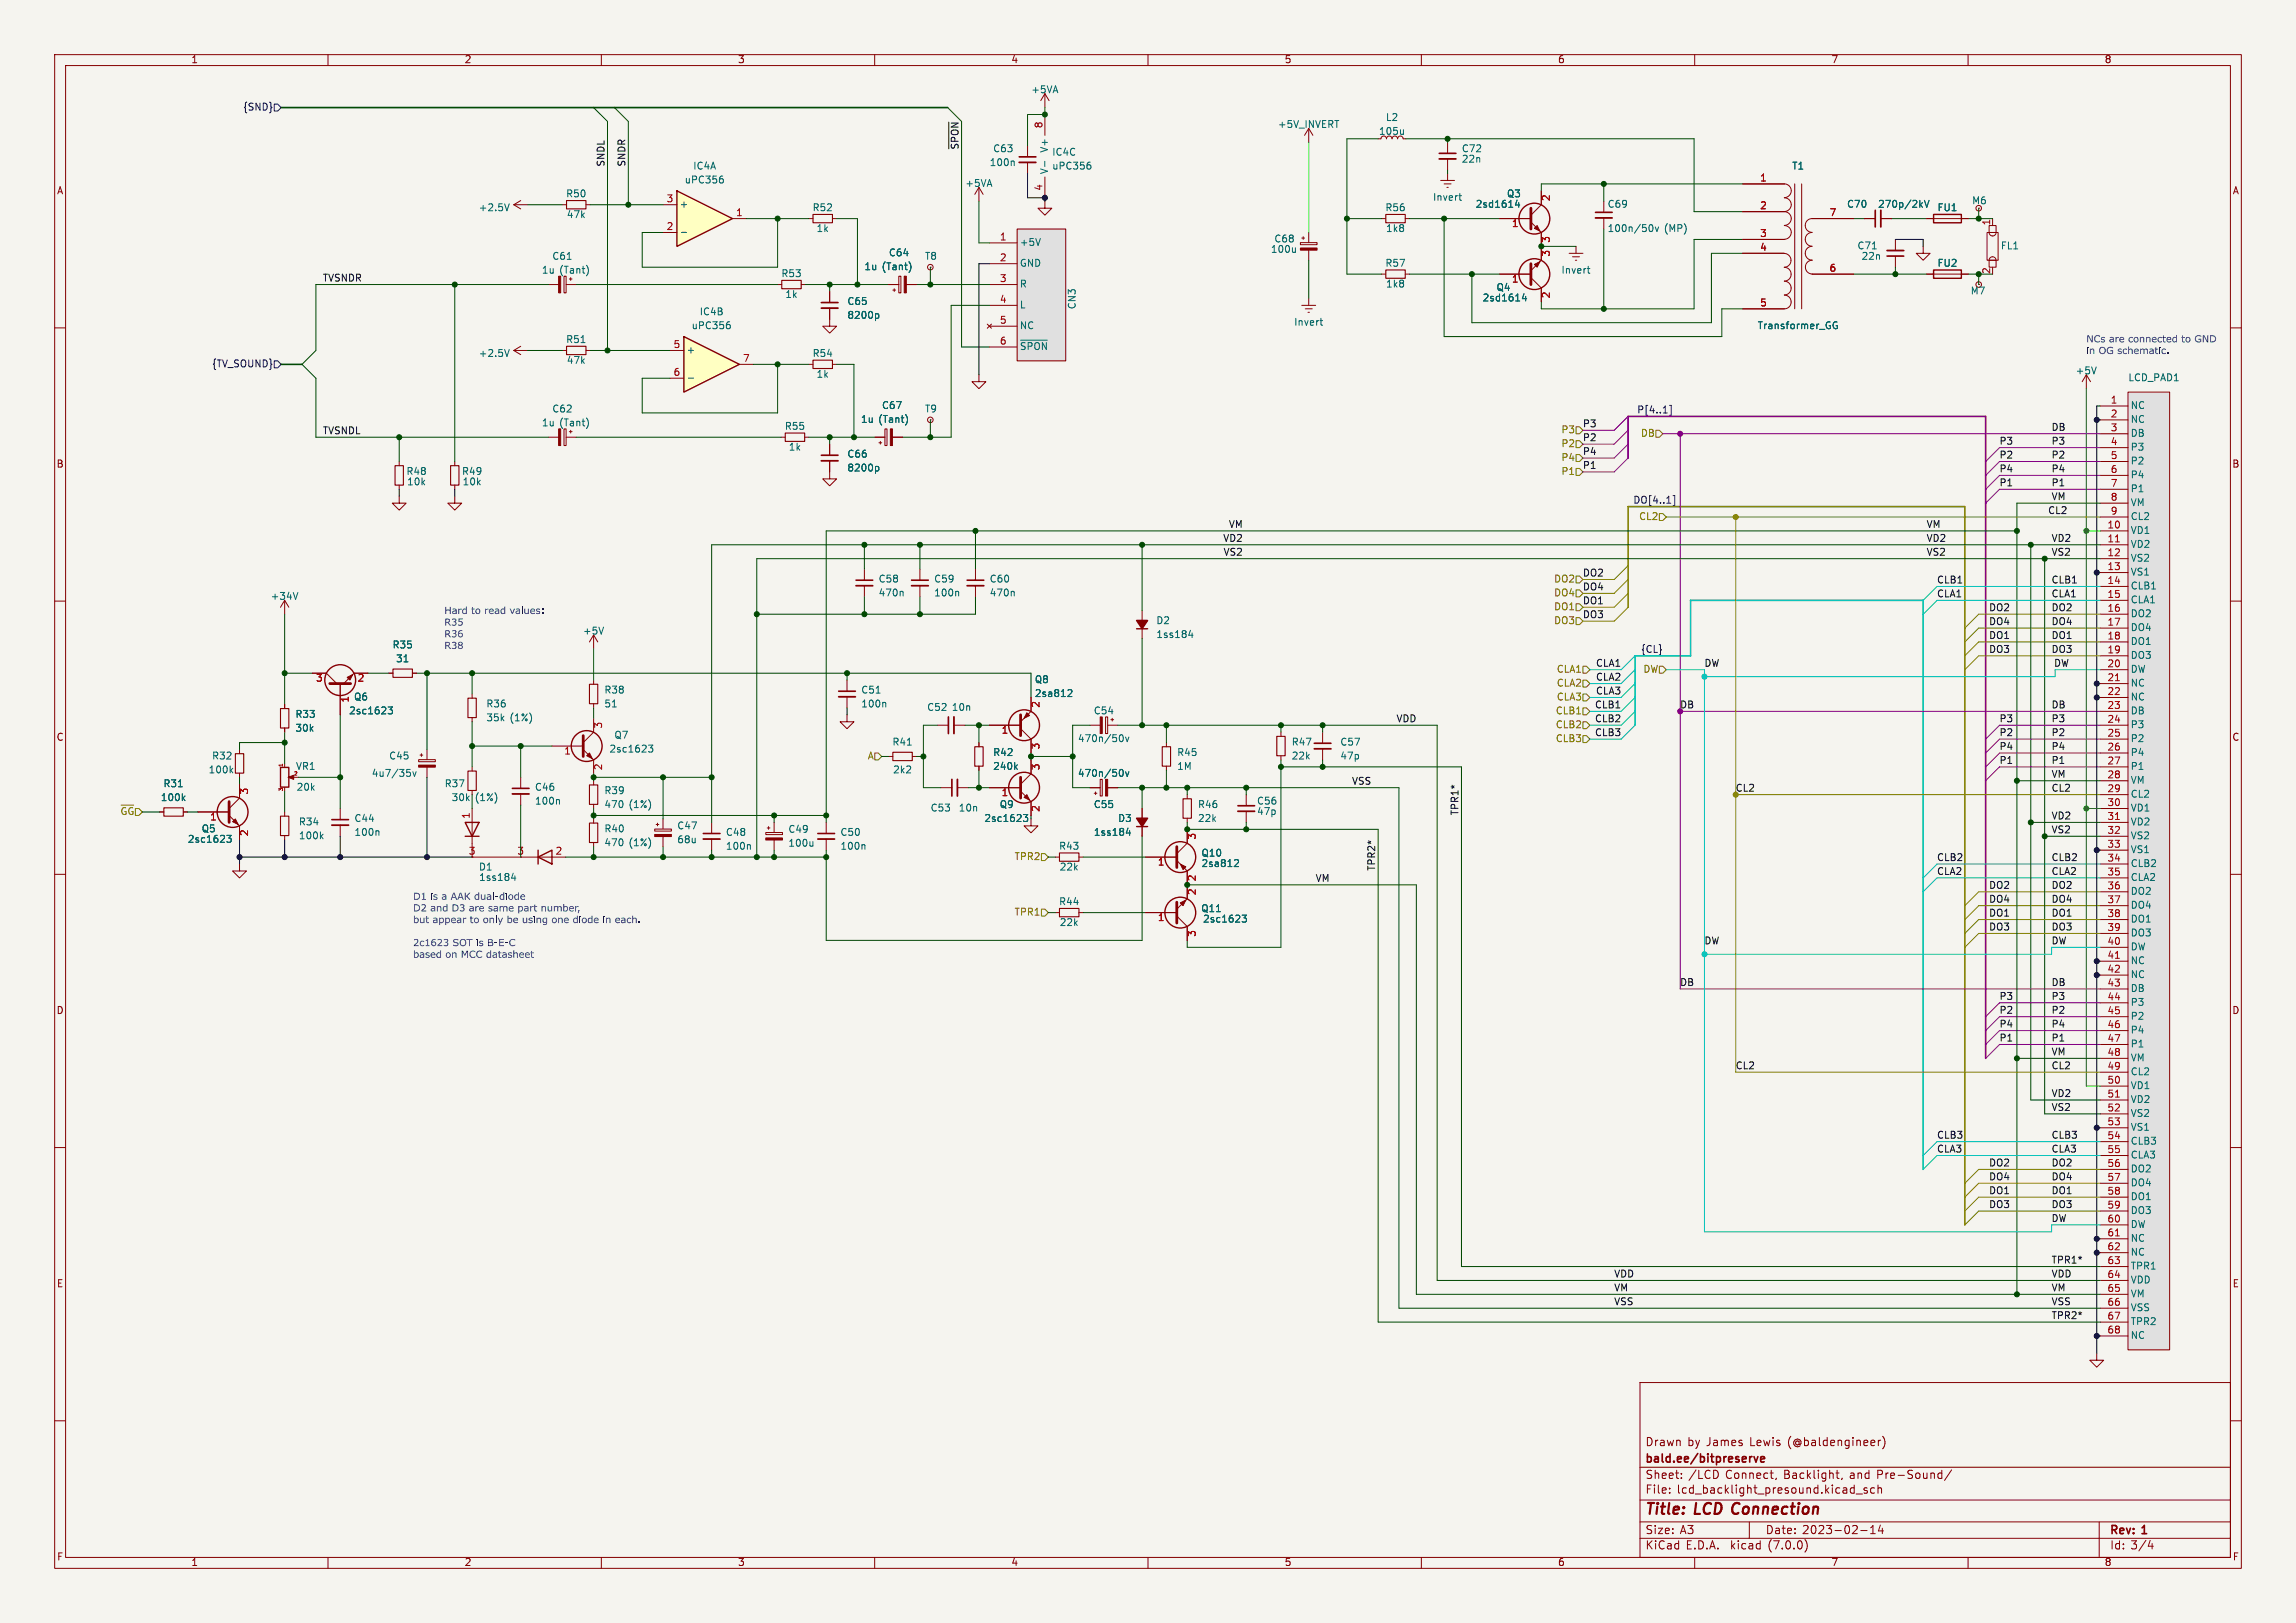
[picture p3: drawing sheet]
<svg xmlns="http://www.w3.org/2000/svg" width="420mm" height="297mm" viewBox="0 0 420 297" stroke-linecap="round" stroke-linejoin="round" font-family="sans-serif">
<defs><g id="words">
<g font-size="2.8" fill="#840000">
<text x="301" y="277.8">Title:</text>
<text x="310.1" y="277.8">LCD Connection</text>
</g>
<g font-size="2.1" fill="#840000">
<text x="301" y="268.1">bald.ee/bitpreserve</text>
<text x="301" y="264.9">Drawn</text>
<text x="308.7" y="264.9">by James</text>
<text x="320.1" y="264.9">Lewis</text>
<text x="327.1" y="264.9">(@baldengineer)</text>
<text x="301" y="273.6">File:</text>
<text x="301" y="270.9">Sheet:</text>
<text x="306.8" y="273.6">lcd_backlight_presound.kicad_sch</text>
<text x="308.9" y="270.9">/LCD</text>
<text x="315.7" y="270.9">Connect,</text>
<text x="326.4" y="270.9">Backlight,</text>
<text x="338.5" y="270.9">and</text>
<text x="343.5" y="270.9">Pre-Sound/</text>
<text x="301" y="281">Size:</text>
<text x="307.3" y="281">A3</text>
<text x="323" y="281">Date:</text>
<text x="329.7" y="281">2023-02-14</text>
<text x="386" y="281.2">Rev:</text>
<text x="392" y="281.2">1</text>
<text x="301" y="283.8">KiCad</text>
<text x="308.4" y="283.8">E.D.A.</text>
<text x="316.6" y="283.8">kicad</text>
<text x="323.6" y="283.8">(7.0.0)</text>
<text x="386" y="283.8">Id: 3/4</text>
</g>
<g font-size="1.8" fill="#840000">
<text x="35" y="11.8">1</text>
<text x="85" y="11.8">2</text>
<text x="135" y="11.8">3</text>
<text x="185" y="11.8">4</text>
<text x="235" y="11.8">5</text>
<text x="285" y="11.8">6</text>
<text x="335" y="11.8">7</text>
<text x="385" y="11.8">8</text>
<text x="10.4" y="35.8">A</text>
<text x="408.4" y="35.8">A</text>
<text x="10.3" y="85.8">B</text>
<text x="408.3" y="85.8">B</text>
<text x="10.3" y="135.8">C</text>
<text x="408.3" y="135.8">C</text>
<text x="10.3" y="185.8">D</text>
<text x="408.3" y="185.8">D</text>
<text x="10.4" y="235.8">E</text>
<text x="408.3" y="235.8">E</text>
<text x="10.4" y="285.8">F</text>
<text x="35" y="286.8">1</text>
<text x="85" y="286.8">2</text>
<text x="135" y="286.8">3</text>
<text x="185" y="286.8">4</text>
<text x="235" y="286.8">5</text>
<text x="285" y="286.8">6</text>
<text x="335" y="286.8">7</text>
<text x="385" y="286.8">8</text>
<text x="408.4" y="285.8">F</text>
</g>
<g font-size="1.8" fill="#006464">
<text x="188.6" y="17.3">+5VA</text>
<text x="233.7" y="23.7">+5V_INVERT</text>
<text x="253.5" y="22.4">L2</text>
<text x="181.6" y="28.1">C63</text>
<text x="192" y="28.1" transform="rotate(-90 192 28.1)">V+</text>
<text x="192.4" y="28.8">IC4C</text>
<text x="252.2" y="25">105u</text>
<text x="267.3" y="28.1">C72</text>
<text x="125.2" y="33.8">uPC356</text>
<text x="126.8" y="31.3">IC4A</text>
<text x="176.5" y="34.5">+5VA</text>
<text x="181" y="30.7">100n</text>
<text x="192" y="31.9" transform="rotate(-90 192 31.9)">V-</text>
<text x="192.4" y="31.3">uPC356</text>
<text x="267.3" y="30">22n</text>
<text x="327.8" y="31.3">T1</text>
<text x="87.5" y="38.9">+2.5V</text>
<text x="103.5" y="36.4">R50</text>
<text x="103.6" y="40.2">47k</text>
<text x="124.3" y="38.3">+</text>
<text x="148.6" y="38.9">R52</text>
<text x="253.4" y="38.9">R56</text>
<text x="262.1" y="37">Invert</text>
<text x="269.9" y="38.3">2sd1614</text>
<text x="275.6" y="36.4">Q3</text>
<text x="294" y="38.3">C69</text>
<text x="337.8" y="38.3">C70</text>
<text x="343.5" y="38.3">270p/2kV</text>
<text x="354.4" y="38.9">FU1</text>
<text x="360.7" y="37.7">M6</text>
<text x="101" y="47.8">C61</text>
<text x="149.3" y="42.7">1k</text>
<text x="162.5" y="47.2">C64</text>
<text x="169.1" y="47.8">T8</text>
<text x="186.6" y="45.3">+5V</text>
<text x="232.4" y="46.5">100u</text>
<text x="233.1" y="44.6">C68</text>
<text x="253.5" y="42.7">1k8</text>
<text x="294" y="42.7">100n/50v</text>
<text x="304.4" y="42.7">(MP)</text>
<text x="339.7" y="45.9">C71</text>
<text x="340.5" y="47.8">22n</text>
<text x="365.9" y="45.9">FL1</text>
<text x="99.1" y="50.4">1u</text>
<text x="102.3" y="50.4">(Tant)</text>
<text x="142.9" y="51">R53</text>
<text x="158.1" y="49.7">1u</text>
<text x="161.3" y="49.7">(Tant)</text>
<text x="186.6" y="49.1">GND</text>
<text x="186.6" y="52.9">R</text>
<text x="253.4" y="49.1">R57</text>
<text x="253.5" y="52.9">1k8</text>
<text x="273.7" y="53.5">Q4</text>
<text x="285.6" y="50.4">Invert</text>
<text x="354.4" y="49.1">FU2</text>
<text x="127.9" y="58">IC4B</text>
<text x="143.6" y="54.8">1k</text>
<text x="154.9" y="56.1">C65</text>
<text x="154.9" y="58.6">8200p</text>
<text x="186.6" y="56.7">L</text>
<text x="197" y="56.6" transform="rotate(-90 197 56.6)">CN3</text>
<text x="236.7" y="59.9">Invert</text>
<text x="271.2" y="55.4">2sd1614</text>
<text x="360.4" y="54.2">M7</text>
<text x="87.5" y="65.6">+2.5V</text>
<text x="103.5" y="63.1">R51</text>
<text x="125.6" y="65">+</text>
<text x="126.5" y="60.5">uPC356</text>
<text x="148.6" y="65.6">R54</text>
<text x="186.6" y="60.5">NC</text>
<text x="186.6" y="64.9">~{SPON}</text>
<text x="321.5" y="60.5">Transformer_GG</text>
<text x="103.6" y="66.9">47k</text>
<text x="149.3" y="69.4">1k</text>
<text x="379.6" y="68.8">+5V</text>
<text x="389.3" y="70">LCD_PAD1</text>
<text x="101" y="75.8">C62</text>
<text x="157.4" y="77.7">1u</text>
<text x="160.7" y="77.7">(Tant)</text>
<text x="161.3" y="75.1">C67</text>
<text x="169.1" y="75.8">T9</text>
<text x="389.8" y="75.1">NC</text>
<text x="389.8" y="77.7">NC</text>
<text x="99.1" y="78.3">1u</text>
<text x="102.3" y="78.3">(Tant)</text>
<text x="143.5" y="78.9">R55</text>
<text x="144.2" y="82.7">1k</text>
<text x="389.8" y="80.2">DB</text>
<text x="389.8" y="82.7">P3</text>
<text x="74.3" y="87.2">R48</text>
<text x="74.4" y="89.1">10k</text>
<text x="84.5" y="87.2">R49</text>
<text x="84.6" y="89.1">10k</text>
<text x="154.9" y="84">C66</text>
<text x="154.9" y="86.6">8200p</text>
<text x="389.8" y="85.3">P2</text>
<text x="389.8" y="87.8">P4</text>
<text x="389.8" y="90.4">P1</text>
<text x="389.8" y="92.9">VM</text>
<text x="389.8" y="95.4">CL2</text>
<text x="389.8" y="98">VD1</text>
<text x="389.8" y="100.5">VD2</text>
<text x="160.7" y="106.9">C58</text>
<text x="170.8" y="106.9">C59</text>
<text x="181" y="106.9">C60</text>
<text x="389.8" y="103.1">VS2</text>
<text x="389.8" y="105.6">VS1</text>
<text x="49.5" y="110">+34V</text>
<text x="160.7" y="109.4">470n</text>
<text x="170.8" y="109.4">100n</text>
<text x="181" y="109.4">470n</text>
<text x="389.8" y="108.1">CLB1</text>
<text x="389.8" y="110.7">CLA1</text>
<text x="389.8" y="113.2">DO2</text>
<text x="71.8" y="118.9">R35</text>
<text x="106.6" y="116.4">+5V</text>
<text x="211.5" y="114.5">D2</text>
<text x="211.5" y="117">1ss184</text>
<text x="389.8" y="115.8">DO4</text>
<text x="389.8" y="118.3">DO1</text>
<text x="72.4" y="121.5">31</text>
<text x="189.2" y="125.3">Q8</text>
<text x="389.8" y="120.8">DO3</text>
<text x="389.8" y="123.4">DW</text>
<text x="389.8" y="125.9">NC</text>
<text x="54" y="131.6">R33</text>
<text x="63.8" y="131">2sc1623</text>
<text x="64.7" y="128.5">Q6</text>
<text x="88.9" y="129.7">R36</text>
<text x="110.5" y="127.2">R38</text>
<text x="110.5" y="129.7">51</text>
<text x="157.5" y="127.2">C51</text>
<text x="157.5" y="129.7">100n</text>
<text x="169.5" y="130.4">C52</text>
<text x="174" y="130.4">10n</text>
<text x="189.2" y="127.8">2sa812</text>
<text x="200" y="131">C54</text>
<text x="389.8" y="128.5">NC</text>
<text x="389.8" y="131">DB</text>
<text x="54" y="134.2">30k</text>
<text x="88.9" y="132.3">35k</text>
<text x="93.2" y="132.3">(1%)</text>
<text x="111.4" y="138">2sc1623</text>
<text x="112.3" y="135.4">Q7</text>
<text x="163.2" y="136.7">R41</text>
<text x="197.1" y="136.1">470n/50v</text>
<text x="236.2" y="136.7">R47</text>
<text x="245.1" y="136.7">C57</text>
<text x="389.8" y="133.5">P3</text>
<text x="389.8" y="136.1">P2</text>
<text x="38.1" y="141.8">100k</text>
<text x="38.7" y="139.3">R32</text>
<text x="54.1" y="141.2">VR1</text>
<text x="68" y="142.4">4u7/35v</text>
<text x="71.1" y="139.3">C45</text>
<text x="163.3" y="141.8">2k2</text>
<text x="181.6" y="138.6">R42</text>
<text x="181.6" y="141.2">240k</text>
<text x="197.1" y="142.4">470n/50v</text>
<text x="215.3" y="138.6">R45</text>
<text x="215.3" y="141.2">1M</text>
<text x="236.2" y="139.3">22k</text>
<text x="245.1" y="139.3">47p</text>
<text x="389.8" y="138.6">P4</text>
<text x="389.8" y="141.2">P1</text>
<text x="389.8" y="143.7">VM</text>
<text x="29.4" y="146.9">100k</text>
<text x="29.8" y="144.3">R31</text>
<text x="54.2" y="145">20k</text>
<text x="81.3" y="144.3">R37</text>
<text x="82.6" y="146.9">30k</text>
<text x="86.9" y="146.9">(1%)</text>
<text x="97.8" y="145">C46</text>
<text x="97.8" y="147.5">100n</text>
<text x="110.5" y="145.6">R39</text>
<text x="110.5" y="148.1">470</text>
<text x="115" y="148.1">(1%)</text>
<text x="170.2" y="148.8">C53</text>
<text x="175.3" y="148.8">10n</text>
<text x="182.8" y="148.1">Q9</text>
<text x="200" y="148.1">C55</text>
<text x="219.1" y="148.1">R46</text>
<text x="229.9" y="147.5">C56</text>
<text x="229.9" y="149.4">47p</text>
<text x="389.8" y="146.2">CL2</text>
<text x="389.8" y="148.8">VD1</text>
<text x="34.3" y="154.5">2sc1623</text>
<text x="36.8" y="152.6">Q5</text>
<text x="54.6" y="151.3">R34</text>
<text x="54.6" y="153.9">100k</text>
<text x="64.8" y="150.7">C44</text>
<text x="64.8" y="153.2">100n</text>
<text x="110.5" y="152.6">R40</text>
<text x="110.5" y="155.1">470</text>
<text x="115" y="155.1">(1%)</text>
<text x="123.8" y="152">C47</text>
<text x="123.8" y="154.6">68u</text>
<text x="132.7" y="153.2">C48</text>
<text x="132.7" y="155.8">100n</text>
<text x="144.2" y="152.7">C49</text>
<text x="144.2" y="155.2">100u</text>
<text x="153.7" y="153.2">C50</text>
<text x="153.7" y="155.8">100n</text>
<text x="180" y="150.7">2sc1623</text>
<text x="193.7" y="155.8">R43</text>
<text x="200" y="153.2">1ss184</text>
<text x="204.5" y="150.7">D3</text>
<text x="219.1" y="150.7">22k</text>
<text x="389.8" y="151.3">VD2</text>
<text x="389.8" y="153.9">VS2</text>
<text x="87.6" y="159.6">D1</text>
<text x="87.6" y="161.5">1ss184</text>
<text x="193.8" y="159.6">22k</text>
<text x="219.7" y="157">Q10</text>
<text x="219.7" y="158.9">2sa812</text>
<text x="389.8" y="156.4">VS1</text>
<text x="389.8" y="158.9">CLB2</text>
<text x="389.8" y="161.5">CLA2</text>
<text x="193.7" y="165.9">R44</text>
<text x="219.7" y="167.2">Q11</text>
<text x="389.8" y="164">DO2</text>
<text x="389.8" y="166.6">DO4</text>
<text x="193.8" y="169.7">22k</text>
<text x="220" y="169.1">2sc1623</text>
<text x="389.8" y="169.1">DO1</text>
<text x="389.8" y="171.6">DO3</text>
<text x="389.8" y="174.2">DW</text>
<text x="389.8" y="176.7">NC</text>
<text x="389.8" y="179.3">NC</text>
<text x="389.8" y="181.8">DB</text>
<text x="389.8" y="184.3">P3</text>
<text x="389.8" y="186.9">P2</text>
<text x="389.8" y="189.4">P4</text>
<text x="389.8" y="192">P1</text>
<text x="389.8" y="194.5">VM</text>
<text x="389.8" y="197">CL2</text>
<text x="389.8" y="199.6">VD1</text>
<text x="389.8" y="202.1">VD2</text>
<text x="389.8" y="204.7">VS2</text>
<text x="389.8" y="207.2">VS1</text>
<text x="389.8" y="209.7">CLB3</text>
<text x="389.8" y="212.3">CLA3</text>
<text x="389.8" y="214.8">DO2</text>
<text x="389.8" y="217.4">DO4</text>
<text x="389.8" y="219.9">DO1</text>
<text x="389.8" y="222.4">DO3</text>
<text x="389.8" y="225">DW</text>
<text x="389.8" y="227.5">NC</text>
<text x="389.8" y="230.1">NC</text>
<text x="389.8" y="232.6">TPR1</text>
<text x="389.8" y="235.1">VDD</text>
<text x="389.8" y="237.7">VM</text>
<text x="389.8" y="240.2">VSS</text>
<text x="389.8" y="242.8">TPR2</text>
<text x="389.8" y="245.3">NC</text>
</g>
<g font-size="1.8" fill="#000084">
<text x="44.3" y="20.5">{SND}</text>
<text x="38.7" y="67.5">{TV_SOUND}</text>
<text x="299.4" y="75.9">P[4..1]</text>
<text x="298.7" y="92.4">DO[4..1]</text>
<text x="300" y="119.7">{CL}</text>
</g>
<g font-size="1.8" fill="#a90000">
<text x="190.9" y="23.5" transform="rotate(-90 190.9 23.5)">8</text>
<text x="190.9" y="35" transform="rotate(-90 190.9 35)">4</text>
<text x="321.9" y="33.4">1</text>
<text x="121.9" y="37.2">3</text>
<text x="134.6" y="39.8">1</text>
<text x="276.5" y="41.9">1</text>
<text x="283.8" y="36.9" transform="rotate(-90 283.8 36.9)">2</text>
<text x="321.9" y="38.5">2</text>
<text x="334.6" y="39.8">7</text>
<text x="364.2" y="41.3" transform="rotate(-90 364.2 41.3)">1</text>
<text x="121.9" y="42.3">2</text>
<text x="182.8" y="44.2">1</text>
<text x="283.8" y="47" transform="rotate(-90 283.8 47)">3</text>
<text x="283.8" y="44.5" transform="rotate(-90 283.8 44.5)">3</text>
<text x="321.9" y="43.6">3</text>
<text x="321.9" y="46.1">4</text>
<text x="182.8" y="48">2</text>
<text x="182.8" y="51.8">3</text>
<text x="276.5" y="52.1">1</text>
<text x="334.6" y="49.9">6</text>
<text x="364.2" y="50.2" transform="rotate(-90 364.2 50.2)">2</text>
<text x="182.8" y="55.6">4</text>
<text x="182.8" y="59.4">5</text>
<text x="283.8" y="54.6" transform="rotate(-90 283.8 54.6)">2</text>
<text x="321.9" y="56.3">5</text>
<text x="123.2" y="63.9">5</text>
<text x="182.8" y="63.2">6</text>
<text x="123.2" y="69">6</text>
<text x="135.9" y="66.4">7</text>
<text x="386" y="74">1</text>
<text x="386" y="76.6">2</text>
<text x="386" y="79.1">3</text>
<text x="386" y="81.7">4</text>
<text x="386" y="84.2">5</text>
<text x="386" y="86.7">6</text>
<text x="386" y="89.3">7</text>
<text x="386" y="91.8">8</text>
<text x="386" y="94.4">9</text>
<text x="385.4" y="96.9">10</text>
<text x="385.4" y="99.4">11</text>
<text x="385.4" y="102">12</text>
<text x="385.4" y="104.5">13</text>
<text x="385.4" y="107.1">14</text>
<text x="385.4" y="109.6">15</text>
<text x="385.4" y="112.1">16</text>
<text x="385.4" y="114.7">17</text>
<text x="385.4" y="117.2">18</text>
<text x="385.4" y="119.8">19</text>
<text x="57.8" y="125.1">3</text>
<text x="65.4" y="125.1">2</text>
<text x="385.4" y="122.3">20</text>
<text x="385.4" y="124.8">21</text>
<text x="64.1" y="128.6" transform="rotate(-90 64.1 128.6)">1</text>
<text x="190.5" y="129.6" transform="rotate(-90 190.5 129.6)">2</text>
<text x="385.4" y="127.4">22</text>
<text x="385.4" y="129.9">23</text>
<text x="110.5" y="133.4" transform="rotate(-90 110.5 133.4)">3</text>
<text x="183.2" y="134.6">1</text>
<text x="190.5" y="137.2" transform="rotate(-90 190.5 137.2)">3</text>
<text x="385.4" y="132.5">24</text>
<text x="385.4" y="135">25</text>
<text x="385.4" y="137.5">26</text>
<text x="103.2" y="138.4">1</text>
<text x="110.5" y="141" transform="rotate(-90 110.5 141)">2</text>
<text x="190.5" y="141" transform="rotate(-90 190.5 141)">3</text>
<text x="385.4" y="140.1">27</text>
<text x="385.4" y="142.6">28</text>
<text x="45.7" y="145.4" transform="rotate(-90 45.7 145.4)">3</text>
<text x="86.1" y="149.9" transform="rotate(-90 86.1 149.9)">1</text>
<text x="183.2" y="146">1</text>
<text x="190.5" y="148.6" transform="rotate(-90 190.5 148.6)">2</text>
<text x="385.4" y="145.2">29</text>
<text x="385.4" y="147.7">30</text>
<text x="38.4" y="150.5">1</text>
<text x="45.7" y="153.1" transform="rotate(-90 45.7 153.1)">2</text>
<text x="219.1" y="153.7" transform="rotate(-90 219.1 153.7)">3</text>
<text x="385.4" y="150.2">31</text>
<text x="385.4" y="152.8">32</text>
<text x="385.4" y="155.3">33</text>
<text x="85.7" y="156.6">3</text>
<text x="94.6" y="156.6">3</text>
<text x="101.6" y="156.6">2</text>
<text x="211.7" y="158.8">1</text>
<text x="219.1" y="161.3" transform="rotate(-90 219.1 161.3)">2</text>
<text x="385.4" y="157.9">34</text>
<text x="385.4" y="160.4">35</text>
<text x="219.1" y="163.9" transform="rotate(-90 219.1 163.9)">2</text>
<text x="385.4" y="162.9">36</text>
<text x="385.4" y="165.5">37</text>
<text x="211.7" y="168.9">1</text>
<text x="219.1" y="171.5" transform="rotate(-90 219.1 171.5)">3</text>
<text x="385.4" y="168">38</text>
<text x="385.4" y="170.6">39</text>
<text x="385.4" y="173.1">40</text>
<text x="385.4" y="175.6">41</text>
<text x="385.4" y="178.2">42</text>
<text x="385.4" y="180.7">43</text>
<text x="385.4" y="183.3">44</text>
<text x="385.4" y="185.8">45</text>
<text x="385.4" y="188.3">46</text>
<text x="385.4" y="190.9">47</text>
<text x="385.4" y="193.4">48</text>
<text x="385.4" y="196">49</text>
<text x="385.4" y="198.5">50</text>
<text x="385.4" y="201">51</text>
<text x="385.4" y="203.6">52</text>
<text x="385.4" y="206.1">53</text>
<text x="385.4" y="208.7">54</text>
<text x="385.4" y="211.2">55</text>
<text x="385.4" y="213.7">56</text>
<text x="385.4" y="216.3">57</text>
<text x="385.4" y="218.8">58</text>
<text x="385.4" y="221.4">59</text>
<text x="385.4" y="223.9">60</text>
<text x="385.4" y="226.4">61</text>
<text x="385.4" y="229">62</text>
<text x="385.4" y="231.5">63</text>
<text x="385.4" y="234.1">64</text>
<text x="385.4" y="236.6">65</text>
<text x="385.4" y="239.1">66</text>
<text x="385.4" y="241.7">67</text>
<text x="385.4" y="244.2">68</text>
</g>
<g font-size="1.8" fill="#0f0f0f">
<text x="175.5" y="27.5" transform="rotate(-90 175.5 27.5)">~{SPON}</text>
<text x="110.8" y="30.5" transform="rotate(-90 110.8 30.5)">SNDL</text>
<text x="114.6" y="30.5" transform="rotate(-90 114.6 30.5)">SNDR</text>
<text x="59.1" y="51.7">TVSNDR</text>
<text x="59.1" y="79.7">TVSNDL</text>
<text x="289.6" y="80.9">P2</text>
<text x="289.6" y="78.4">P3</text>
<text x="289.6" y="83.5">P4</text>
<text x="365.8" y="81.6">P3</text>
<text x="375.3" y="79">DB</text>
<text x="375.3" y="81.6">P3</text>
<text x="289.6" y="86">P1</text>
<text x="365.8" y="86.6">P4</text>
<text x="365.8" y="89.2">P1</text>
<text x="365.8" y="84.1">P2</text>
<text x="375.3" y="84.1">P2</text>
<text x="375.3" y="86.6">P4</text>
<text x="375.3" y="89.2">P1</text>
<text x="374.6" y="94.3">CL2</text>
<text x="375.3" y="91.7">VM</text>
<text x="223.6" y="99.3">VD2</text>
<text x="223.7" y="101.9">VS2</text>
<text x="224.7" y="96.8">VM</text>
<text x="352.4" y="101.9">VS2</text>
<text x="352.4" y="99.3">VD2</text>
<text x="352.4" y="96.8">VM</text>
<text x="375.3" y="101.9">VS2</text>
<text x="375.3" y="99.3">VD2</text>
<text x="289.6" y="105.7">DO2</text>
<text x="354.3" y="107">CLB1</text>
<text x="375.3" y="107">CLB1</text>
<text x="289.6" y="113.3">DO3</text>
<text x="289.6" y="108.2">DO4</text>
<text x="289.6" y="110.8">DO1</text>
<text x="354.3" y="109.5">CLA1</text>
<text x="363.9" y="112">DO2</text>
<text x="375.3" y="112">DO2</text>
<text x="375.3" y="109.5">CLA1</text>
<text x="363.9" y="117.1">DO1</text>
<text x="363.9" y="119.7">DO3</text>
<text x="363.9" y="114.6">DO4</text>
<text x="375.3" y="117.1">DO1</text>
<text x="375.3" y="114.6">DO4</text>
<text x="375.3" y="119.7">DO3</text>
<text x="291.8" y="124.7">CLA2</text>
<text x="291.8" y="122.2">CLA1</text>
<text x="311.8" y="122.2">DW</text>
<text x="375.6" y="122.2">DW</text>
<text x="291.6" y="129.8">CLB1</text>
<text x="291.8" y="127.3">CLA3</text>
<text x="307.3" y="129.8">DB</text>
<text x="375.3" y="129.8">DB</text>
<text x="255.3" y="132.4">VDD</text>
<text x="291.6" y="132.4">CLB2</text>
<text x="291.6" y="134.9">CLB3</text>
<text x="365.8" y="134.9">P2</text>
<text x="365.8" y="137.4">P4</text>
<text x="365.8" y="132.4">P3</text>
<text x="375.3" y="134.9">P2</text>
<text x="375.3" y="132.4">P3</text>
<text x="375.3" y="137.4">P4</text>
<text x="247.2" y="143.8">VSS</text>
<text x="365.8" y="140">P1</text>
<text x="375.3" y="140">P1</text>
<text x="375.3" y="142.5">VM</text>
<text x="267" y="149.3" transform="rotate(-90 267 149.3)">TPR1*</text>
<text x="317.5" y="145.1">CL2</text>
<text x="375.3" y="145.1">CL2</text>
<text x="375.3" y="150.1">VD2</text>
<text x="375.3" y="152.7">VS2</text>
<text x="240.5" y="161.6">VM</text>
<text x="251.7" y="159.5" transform="rotate(-90 251.7 159.5)">TPR2*</text>
<text x="354.3" y="160.3">CLA2</text>
<text x="354.3" y="157.8">CLB2</text>
<text x="375.3" y="157.8">CLB2</text>
<text x="375.3" y="160.3">CLA2</text>
<text x="363.9" y="165.4">DO4</text>
<text x="363.9" y="162.8">DO2</text>
<text x="363.9" y="167.9">DO1</text>
<text x="375.3" y="165.4">DO4</text>
<text x="375.3" y="167.9">DO1</text>
<text x="375.3" y="162.8">DO2</text>
<text x="311.8" y="173">DW</text>
<text x="363.9" y="170.5">DO3</text>
<text x="375.3" y="170.5">DO3</text>
<text x="375.3" y="173">DW</text>
<text x="307.3" y="180.6">DB</text>
<text x="365.8" y="183.2">P3</text>
<text x="365.8" y="185.7">P2</text>
<text x="375.3" y="180.6">DB</text>
<text x="375.3" y="183.2">P3</text>
<text x="375.3" y="185.7">P2</text>
<text x="365.8" y="190.8">P1</text>
<text x="365.8" y="188.2">P4</text>
<text x="375.3" y="190.8">P1</text>
<text x="375.3" y="188.2">P4</text>
<text x="317.5" y="195.9">CL2</text>
<text x="375.3" y="195.9">CL2</text>
<text x="375.3" y="193.3">VM</text>
<text x="375.3" y="203.5">VS2</text>
<text x="375.3" y="200.9">VD2</text>
<text x="354.3" y="208.6">CLB3</text>
<text x="375.3" y="208.6">CLB3</text>
<text x="354.3" y="211.1">CLA3</text>
<text x="363.9" y="213.6">DO2</text>
<text x="375.3" y="211.1">CLA3</text>
<text x="375.3" y="213.6">DO2</text>
<text x="363.9" y="218.7">DO1</text>
<text x="363.9" y="221.3">DO3</text>
<text x="363.9" y="216.2">DO4</text>
<text x="375.3" y="218.7">DO1</text>
<text x="375.3" y="216.2">DO4</text>
<text x="375.3" y="221.3">DO3</text>
<text x="375.3" y="223.8">DW</text>
<text x="295.3" y="234">VDD</text>
<text x="375.3" y="234">VDD</text>
<text x="375.3" y="231.4">TPR1*</text>
<text x="295.3" y="236.5">VM</text>
<text x="295.3" y="239">VSS</text>
<text x="375.3" y="239">VSS</text>
<text x="375.3" y="236.5">VM</text>
<text x="375.3" y="241.6">TPR2*</text>
</g>
<g font-size="1.8" fill="#0000c2">
<text x="381.6" y="62.9">NCs are connected</text>
<text x="381.6" y="65">in OG schematic.</text>
<text x="399" y="62.9">to GND</text>
<text x="81.3" y="112.6">Hard to read values:</text>
<text x="81.3" y="114.7">R35</text>
<text x="81.3" y="116.8">R36</text>
<text x="81.3" y="119">R38</text>
<text x="75.6" y="164.9">D1 is a AAK dual-diode</text>
<text x="75.6" y="167">D2 and D3 are same part number,</text>
<text x="75.6" y="169.1">but appear</text>
<text x="75.6" y="173.4">2c1623</text>
<text x="82.8" y="173.4">SOT is B-E-C</text>
<text x="85.9" y="169.1">to only be using one diode in each.</text>
<text x="75.6" y="175.5">based on MCC datasheet</text>
</g>
<g font-size="1.8" fill="#725600">
<text x="285.5" y="82.1">P2</text>
<text x="285.5" y="79.6">P3</text>
<text x="300" y="80.2">DB</text>
<text x="285.5" y="84.6">P4</text>
<text x="285.5" y="87.2">P1</text>
<text x="299.7" y="95.4">CL2</text>
<text x="284.2" y="106.9">DO2</text>
<text x="284.2" y="112">DO1</text>
<text x="284.2" y="109.4">DO4</text>
<text x="284.2" y="114.5">DO3</text>
<text x="284.6" y="125.9">CLA2</text>
<text x="284.6" y="123.4">CLA1</text>
<text x="300.5" y="123.4">DW</text>
<text x="284.5" y="131">CLB1</text>
<text x="284.6" y="128.5">CLA3</text>
<text x="284.5" y="136.1">CLB3</text>
<text x="284.5" y="133.5">CLB2</text>
<text x="158.6" y="139.3">A</text>
<text x="21.9" y="150">~{GG}</text>
<text x="185.5" y="157.7">TPR2</text>
<text x="185.5" y="167.8">TPR1</text>
</g>
<g font-size=".9" fill="#a90000">
<text x="51.8" y="140.4" transform="rotate(-90 51.8 140.4)">1</text>
<text x="53.7" y="142">2</text>
<text x="51.8" y="144.9" transform="rotate(-90 51.8 144.9)">3</text>
</g>
</g></defs>
<path d="M0 0h420v297h-420z" fill="#f5f4ef" stroke="#f5f4ef" stroke-width=".18"/>
<g fill="none" stroke="#840000" stroke-width=".18">
<path d="M10 10h400v277h-400zM12 12h396v273h-396zM60 10v2M110 10v2M160 10v2M210 10v2M260 10v2M310 10v2M360 10v2M94 37.5l1.2 .7M94 37.5h2.5M95.2 36.7l-1.2 .8"/>
<path d="M10 60h2M100.3 52.1h1.9M103.2 50.5h.4v3.1h-.4zM103.6 52.1h1.8M151.8 58.4v1.3h1.2l-1.2 1.3-1.3-1.3h1.3M274.3 50.2h5.7M280 50.8l1.9 1.9v2.5M281.9 45.1v2.5l-1.9 1.9M341 40h2M344 40h2.1M361.9 52.1h.1M408 60h2"/>
<path d="M148 66.7h.7M152.3 66.7h.7M161.9 78.5h.4v3h-.4zM170.2 76.8h.1M179.1 68.6v1.3h1.2l-1.2 1.2-1.3-1.2h1.3M381.6 68.6l-.7 1.3M381.6 68.6v2.5M381.6 68.6l.8 1.3M142.9 80h.7M147.2 80h.8M151.8 84.3v3.3h1.2l-1.2 1.3-1.3-1.3h1.3M151.8 81.3v2"/>
<path d="M160 80h1.9M160.8 81h.5M161 80.8v.5M163.2 80h1.9M10 110h2M52.1 109.9v2.5M52.1 109.9l-.8 1.2M52.1 109.9l.7 1.2M158.1 104.1v2.1M158.1 107.2v2M168.3 104.1v2.1M168.3 107.2v2"/>
<path d="M178.4 104.1v2.1M178.4 107.2v2M208.9 111.8v5M408 110h2M43.8 137.2v.7M52.1 128.9v.8M52.1 133.2v.8M52.1 139.7v.6M154.9 130.8v1.3h1.3l-1.3 1.3-1.2-1.3h1.2M162.6 138.4h.7M166.9 138.4h.7M171.4 132.7h2.1"/>
<path d="M174.5 132.7h2M179.1 135.9v.8M188.6 139.1v2.5l-1.9 1.9M213.4 135.9v.8M10 160h2M29.2 148.6h.8M33.5 148.6h.8M36.2 148.6h5.7M41.9 149.2l1.9 1.9v2.6M43.8 158.1v1.3h1.3l-1.3 1.3-1.3-1.3h1.3M43.8 143.5v2.6l-1.9 1.9M43.8 141.5v.7"/>
<path d="M52.1 148.6v.8M52.1 152.9v.8M53.6 142.2h1M119.8 151.7h3v.4h-3zM120 150.9h.5M120.3 150.6v.5M121.3 149.9v1.8M121.3 153.1v1.8M130.2 150.5v2M130.2 153.5v2.1M140.1 152.3h3v.4h-3zM140.3 151.5h.5"/>
<path d="M140.6 151.3v.5M141.6 150.5v1.8M141.6 153.7v1.9M151.1 150.5v2M151.1 153.5v2.1M172.1 144.1h2M175.1 144.1h2.1M179.1 140.2v.8M181 144.1h5.7M186.7 144.8l1.9 1.9v2.5M188.6 149.9v1.2h1.3l-1.3 1.3-1.3-1.3h1.3M199.4 144.1h1.8"/>
<path d="M200.2 145.2h.5M200.4 144.9v.5M201.2 142.6h.4v3.1h-.4zM202.6 144.1h1.9M208.9 148v5M209.5 156.8h5.8M213.4 140.2v.8M215.3 157.5l1.9 1.9v5.1l-1.9 1.9M217.2 145.4v.8M217.2 149.7v.8M217.2 151.8v2.5l-1.9 1.9M228 145.4v2"/>
<path d="M228 148.5v2M408 160h2M209.5 167h5.8M215.3 167.6l1.9 1.9v2.6M10 210h2M408 210h2M10 260h2M300 253h108v32h-108zM408 260h2M300 278.5h108M300 274.5h108M300 268.5h108"/>
<path d="M305.4 273.1v.2M305.4 272.3v.2M307.6 270.4v.2M307.6 269.6v.2M314.2 269.4v.8M320 278.5v3M324.9 270.5l-.1 .3M335.8 269.6h.6M336 269.1v1.2l.4 .3M337 270.5l-.2 .3M339 272.3h.2M339.2 271.8v1.5"/>
<path d="M339.2 273.2l-.2 .1M339.5 273.4h1.2M341.5 272.3h-.3l-.2 .2v.2l.5 .1v.4h-.5M342.2 279.6l.4-.4v1.5M342.9 272.3h-.4l-.3 .2v.5l.1 .2h.6M343.5 272.4l.2-.1h.4l.1 1M343.5 271.8v1.5M343.6 263.6v1M344 279.1l-.4 1.1h.9M344 263.6h-.3l-.1 .2M344.3 279.7v1M344.4 262.8a1.72 1.72 0 0 1 0 2.3"/>
<path d="M354.8 269.6h.4M355.2 270.5l-.4 .1M355.2 269.1v1.5M357 269l-1.3 1.9M384 278.5v6.5M60 285v2M110 285v2M160 285v2M210 285v2M260 285v2M300 281.5h108M310 285v2"/>
<path d="M330.2 281.8a1.74 1.74 0 0 1 0 2.2M340.4 280.1h1.1M342.2 280.7h.8M360 285v2M393 283h.9M393.7 282.5v1"/>
<circle cx="361.9" cy="52.1" r=".51"/>
<circle cx="170.2" cy="76.8" r=".51"/>
</g>
<path d="M343 38.5v3M150.2 83.3h3.1M156.6 106.2h3M166.8 106.2h3M176.9 106.2h3.1M173.5 131.2v3M128.7 152.5h3M149.6 152.5h3.1M174.1 142.6v3.1M226.4 147.4h3.1M320.8 266.6l.4 1 .4-1M322.1 267.1l.7-.2-.1-.3h-.4l-.2 .2v.7h.6" fill="none" stroke="#840000" stroke-width=".3"/>
<path d="M280 48.3v3.8M41.9 146.7v3.8M186.7 142.2v3.9M215.3 154.9v3.9M215.3 165.1v3.8" fill="none" stroke="#840000" stroke-width=".51"/>
<g fill="#840000" stroke="#840000" stroke-width=".18">
<path d="M280.7 48.4l1-.5-.5 1z"/>
<path d="M102.2 50.5h.4v3.1h-.4z"/>
<path d="M162.9 78.5h.3v3h-.3z"/>
<path d="M119.8 152.7h3v.4h-3z"/>
<path d="M140.1 153.3h3v.4h-3z"/>
<path d="M202.2 142.6h.4v3.1h-.4z"/>
<path d="M42.5 150.4l.6-.5 .5 1z"/>
<path d="M215.9 165.2l1-.5-.5 1z"/>
<path d="M187.8 145.4l.5 1-1-.5z"/>
<path d="M215.9 158.1l1 .5-.5 .5z"/>
<path d="M52.7 142.2l1-.3v.7z"/>
</g>
<g fill="none" stroke="#840000" stroke-width=".25">
<path d="M207.9 115.1h2M51.3 140.4h1.5v3.6h-1.5zM207.9 151.3h2"/>
<circle cx="280.7" cy="50.2" r="2.82"/>
<circle cx="42.5" cy="148.6" r="2.82"/>
<circle cx="187.3" cy="144.1" r="2.82"/>
<circle cx="215.9" cy="156.8" r="2.82"/>
<circle cx="215.9" cy="167" r="2.82"/>
</g>
<g fill="none" stroke="#006464" stroke-width=".18">
<path d="M93.2 37.3l-.5 1.3M351.3 37.4l.4 .5M351.7 37.1l-.5 .5M352 36.7l.4 1.2 .5-1.2M107.5 48.9l.1 .5-.1 .7M278.8 53.7l-.3 1h.8M279.1 54.2v.9M165.9 76.2l.1 .5-.1 .7M383.4 67.1l-.4 1.3M160.3 85.4h.2l.3 .2-.1 .5-.4 .1M54.5 108.4l-.4 1.3M165 108.2l.2 .2v.7"/>
<path d="M175.2 108.2l.2 .2v.7M185.3 108.2l.2 .2v.7M217.8 115.3l-.3 .9h.7M218.1 115.8v.9M186.1 140l-.5 .4M33.5 146l.3 .5M33.8 145.7l-.4 .5M41.5 152.9h.8l-.4 .5 .3 .1v.5l-.2 .1-.5-.1M42.2 141l.4 .4M42.6 140.6l-.5 .5M58.7 153l.4 .5M59.1 152.7l-.5 .4"/>
<path d="M137.1 154.6l.2 .1v.7M148.7 154v.9M148.7 154.7l-.2 .2M158 154.6l.2 .1v.7M185.7 140.3l.4 .5M187.2 149.1h.8l-.4 .4 .3 .2v.5l-.2 .1-.5-.1M204.9 140.9l.1-.1a.68 .68 0 0 1 .5 .6 .68 .68 0 0 1-.5 .7l-.1-.1M205.9 141.2l.3 .9 .3-.9M206.3 151.5l-.3 .9h.8M206.6 152v.9M226 157.3l.4 .1 .2 .3-.8 .9h.8M227.2 167.5h.8l-.4 .5 .3 .1v.5l-.1 .1-.6-.1"/>
</g>
<path d="M143.6 79.2h3.6v1.6h-3.6zM148.7 65.9h3.6v1.5h-3.6zM43.1 137.9h1.5v3.6h-1.5zM51.3 129.7h1.5v3.5h-1.5zM163.3 137.7h3.6v1.5h-3.6zM178.3 136.7h1.5v3.5h-1.5zM212.6 136.7h1.5v3.5h-1.5zM30 147.8h3.5v1.6h-3.5zM51.3 149.4h1.5v3.5h-1.5zM216.4 146.2h1.5v3.5h-1.5z" fill="none" stroke="#840000" stroke-width=".2"/>
<path d="M344 38.5v3M150.2 84.3h3.1M156.6 107.2h3M166.8 107.2h3M176.9 107.2h3.1M174.5 131.2v3M128.7 153.5h3M149.6 153.5h3.1M175.1 142.6v3.1M226.4 148.5h3.1" fill="none" stroke="#840000" stroke-width=".33"/>
<g fill="#840000" stroke="#840000" stroke-width=".25">
<path d="M207.9 113.5h2l-1 1.6z"/>
<path d="M207.9 149.7h2l-1 1.6z"/>
</g>
<path d="M125.1 61.6l10.2 5.1-10.2 5.1z" fill="#ffffc2"/>
<g fill="none" stroke="#840000" stroke-width=".25">
<path d="M353.7 39.2h5.1v1.6h-5.1zM353.7 49.4h5.1v1.5h-5.1zM125.1 61.6l10.2 5.1-10.2 5.1zM85.1 150.5h2.5l-1.2 2.5zM85.1 153h2.5M98.4 156.8l2.6-1.2v2.5zM98.4 155.6v2.5"/>
<circle cx="62.2" cy="124.5" r="2.82"/>
<circle cx="187.3" cy="132.7" r="2.82"/>
</g>
<g fill="none" stroke="#840000" stroke-width=".18">
<path d="M191.1 21v3.8M191.1 32.4v3.8M239.4 23.5v2.5M239.4 23.5l-.8 1.3M239.4 23.5l.8 1.3M255.7 25.4l.1-.4 .3-.1 .4 .1 .2 .4h.5M263.5 33h2.6M264.2 33.7h1.2M264.7 34.3h.2M264.8 26v2.1M264.8 29.1v2M264.8 31.8v1.2"/>
<path d="M318.8 38.7h7.6a1.26 1.26 0 0 1 1.3 1.3 1.26 1.26 0 0 1-1.3 1.2M318.8 33.7h7.6a1.27 1.27 0 0 1 1.3 1.2 1.27 1.27 0 0 1-1.3 1.3 1.26 1.26 0 0 1 1.3 1.3 1.26 1.26 0 0 1-1.3 1.2M328.3 33.7v22.8M329.6 33.7v22.8M170.2 48.9h.1M180.6 59.3l.8 .8M181 55.9h5.1M181 44.5h5.1M181 48.3h5.1M181 52.1h5.1M181 59.7h5.1M181.4 59.3l-.8 .8"/>
<path d="M186.1 41.9h8.8v24.1h-8.8zM237.9 44.4h3v.4h-3zM238.1 55.9h2.6M238.1 43.6h.5M238.4 43.3v.5M238.8 56.5h1.2M239.3 57.2h.2M239.4 42.5v1.9M239.4 45.8v1.8M239.4 54.6v1.3M252.7 40h.8M252.7 50.2h.8"/>
<path d="M257 40h.8M257 50.2h.8M318.8 46.4h7.6a1.26 1.26 0 0 1 1.2 1.2 1.26 1.26 0 0 1-1.2 1.3M326.4 54a1.26 1.26 0 0 1 1.2 1.3 1.26 1.26 0 0 1-1.2 1.2h-7.6M326.4 48.9a1.27 1.27 0 0 1 1.2 1.3 1.27 1.27 0 0 1-1.2 1.3 1.26 1.26 0 0 1 1.2 1.2 1.26 1.26 0 0 1-1.2 1.3M326.4 41.3a1.26 1.26 0 0 1 1.3 1.2 1.26 1.26 0 0 1-1.3 1.3h-7.6M331.5 45.1a1.26 1.26 0 0 0-1.3 1.2 1.26 1.26 0 0 0 1.3 1.3M331.5 50.2h7.6M331.5 47.6a1.26 1.26 0 0 0-1.2 1.3 1.26 1.26 0 0 0 1.2 1.2M339.1 40h-7.6a1.27 1.27 0 0 0-1.3 1.3 1.27 1.27 0 0 0 1.3 1.2 1.26 1.26 0 0 0-1.3 1.3 1.26 1.26 0 0 0 1.3 1.3M346.7 43.8v2M346.7 46.9v2"/>
<path d="M351.8 45.1v1.3h1.3l-1.3 1.2-1.3-1.2h1.3M352.4 40h7.6M352.4 50.2h7.6M363.5 42.5h2v5.1h-2zM363.9 47.6h1.2v1.3h-1.2zM363.9 41.3h1.2v1.2h-1.2zM363.9 42.5a.63 .63 0 0 0 .6 .7 .63 .63 0 0 0 .6-.7M363.9 47.6a.63 .63 0 0 1 .6-.6 .63 .63 0 0 1 .6 .6M364.5 40v1.3M122.6 64.1h2.5M122.6 69.2h2.5M135.3 66.7h2.5"/>
<path d="M181 63.5h5.1M384.2 74.3h5.1M384.2 76.8h5.1M384.2 79.4h5.1M389.3 71.8h7.6v175.2h-7.6zM384.2 97.2h5.1M384.2 99.7h5.1M384.2 81.9h5.1M384.2 84.5h5.1M384.2 87h5.1M384.2 89.5h5.1M384.2 92.1h5.1"/>
<path d="M384.2 94.6h5.1M384.2 102.2h5.1M384.2 104.8h5.1M384.2 107.3h5.1M384.2 109.9h5.1M384.2 112.4h5.1M384.2 114.9h5.1M384.2 117.5h5.1M57.1 123.2h2.6l1.9 1.9M62.2 125.1v5.7M67.3 123.2h-2.5l-1.9 1.9M76.6 139h3v.4h-3z"/>
<path d="M76.8 138.2h.5M77.1 137.9v.5M78.1 137.2v1.8M86.4 127v.8M86.4 131.3v.8M108.6 124.5v.7M108.6 128.8v.7M154.9 124.5v2M154.9 127.5v2M181 132.7h5.7M186.7 133.4l1.9 1.9v2.5M188.6 127.6v2.6l-1.9 1.9"/>
<path d="M199.4 132.7h1.8M202.2 131.2h.4v3h-.4zM202.6 132.7h1.9M203.2 131.7h.5M203.5 131.4v.6M384.2 132.7h5.1M384.2 120h5.1M384.2 122.6h5.1M384.2 125.1h5.1M384.2 127.6h5.1M384.2 130.2h5.1M384.2 135.3h5.1"/>
<path d="M384.2 137.8h5.1M62.2 148v2M62.2 151v2M78.1 140.4v1.8M86.4 148v8.8h17.1M86.4 140.3v.8M86.4 144.7v.7M95.2 142.2v2.1M95.2 145.3v2M384.2 140.3h5.1M384.2 142.9h5.1M384.2 145.4h5.1"/>
<path d="M384.2 148h5.1M384.2 150.5h5.1M384.2 153h5.1M384.2 155.6h5.1M384.2 158.1h5.1M384.2 160.7h5.1M384.2 163.2h5.1M384.2 165.7h5.1M384.2 168.3h5.1M384.2 170.8h5.1M384.2 173.4h5.1M384.2 175.9h5.1"/>
<path d="M384.2 178.4h5.1M384.2 181h5.1M384.2 183.5h5.1M384.2 186.1h5.1M384.2 188.6h5.1M384.2 191.1h5.1M384.2 193.7h5.1M384.2 196.2h5.1M384.2 198.8h5.1M384.2 201.3h5.1M384.2 203.8h5.1M384.2 206.4h5.1"/>
<path d="M384.2 208.9h5.1M384.2 211.5h5.1M384.2 214h5.1M384.2 216.5h5.1M384.2 219.1h5.1M384.2 221.6h5.1M384.2 224.2h5.1M384.2 226.7h5.1M384.2 229.2h5.1M384.2 231.8h5.1M384.2 234.3h5.1M384.2 236.9h5.1"/>
<path d="M384.2 239.4h5.1M383.5 247.6v1.3h1.3l-1.3 1.3-1.2-1.3h1.2M384.2 241.9h5.1M384.2 244.5h5.1"/>
<circle cx="361.9" cy="38.1" r=".51"/>
<circle cx="170.2" cy="48.9" r=".51"/>
</g>
<g fill="none" stroke="#006464" stroke-width=".18">
<path d="M191.1 29.5v1M199.2 29.7h.2M199.3 30.2l.3 .2v.3l-.3 .2M256.7 23.7v.9M256.7 24.5l-.2 .1M266.9 35.8h.4M267 36.5l.3 .2M133.2 58.9h.3M133.3 59.4l.3 .2v.3l-.3 .3M237 45.3v.9M237 46.1l-.2 .1M241.5 58.7h.4"/>
<path d="M241.6 59.3l.3 .2M335.3 59.6l.1 .4 .3 .2 .4-.2v-.4h-.2M336 58.9h-.4l-.3 .5M125.9 69.2h1M186.7 62.2h4.9M187.5 62.8l-.5-.1-.2 .4M188.8 63.1l-.1-.3-.6-.1v1.3M189.3 63.1a.42 .42 0 0 1 .4-.4 .42 .42 0 0 1 .4 .4M191.4 62.7v1.3l-.7-1.3v1.3M71 129.4h.8l-.4 .5 .3 .1v.5l-.2 .1-.5-.1M112 129.4h.7M161.8 128.5l.2 .2v.7"/>
<path d="M195.5 126.2l.5 .1 .1 .3-.8 .9h.8M204.9 134.5h.1a.68 .68 0 0 1 .5 .6 .68 .68 0 0 1-.5 .6h-.1M205.9 134.9l.3 .8 .3-.8M69.1 152l.2 .2v.7M74.4 140.8h.6M74.9 141.3l.2 .2v.3l-.2 .3M75.5 141.2l.3 .9 .3-.9M93.9 159.8l-.3 .9h.8M102.2 146.3l.1 .2v.7M94.2 160.3v.8"/>
</g>
<path d="M263.3 29.1h3M345.2 45.8h3M153.4 127.5h3.1M60.7 151h3.1M93.7 145.3h3.1" fill="none" stroke="#840000" stroke-width=".33"/>
<path d="M263.3 28.1h3M345.2 46.9h3M153.4 126.5h3.1M60.7 150h3.1M93.7 144.3h3.1" fill="none" stroke="#840000" stroke-width=".3"/>
<path d="M253.5 39.2h3.5v1.6h-3.5zM253.5 49.4h3.5v1.5h-3.5zM85.6 127.8h1.5v3.5h-1.5zM107.8 125.2h1.5v3.6h-1.5zM85.6 141.1h1.5v3.6h-1.5z" fill="none" stroke="#840000" stroke-width=".2"/>
<g fill="#840000" stroke="#840000" stroke-width=".18">
<path d="M201.2 131.2h.4v3h-.4z"/>
<path d="M187.8 130.4l.5 .5-1 .5z"/>
<path d="M237.9 45.4h3v.4h-3z"/>
<path d="M63.5 124l1-.6-.5 1.1z"/>
<path d="M76.6 140h3v.4h-3z"/>
</g>
<path d="M60.3 125.1h3.8M186.7 130.8v3.8" fill="none" stroke="#840000" stroke-width=".51"/>
<g fill="#e0e0e0" stroke="#e0e0e0" stroke-width=".18">
<path d="M389.3 71.8h7.6v175.2h-7.6z"/>
<path d="M186.1 41.9h8.8v24.1h-8.8z"/>
</g>
<path d="M387 99.2h.7M387 124.6h.7M387 150h.7M387 175.4h.7M387 200.8h.7M387 226.2h.7" fill="none" stroke="#a90000" stroke-width=".18"/>
<path d="M123.8 34.9l10.2 5.1-10.2 5.1z" fill="#ffffc2"/>
<g fill="none" stroke="#840000" stroke-width=".25">
<path d="M123.8 34.9l10.2 5.1-10.2 5.1z"/>
<circle cx="280.7" cy="40" r="2.82"/>
<circle cx="107.3" cy="136.5" r="2.82"/>
</g>
<g fill="none" stroke="#840000" stroke-width=".18">
<path d="M191.1 17.1l-.7 1.3M191.1 17.1v2.6M191.1 17.1l.8 1.3M102.9 37.5h.7M107.2 37.5h.7M121.3 37.5h2.5M179.1 34.3l-.8 1.3M179.1 34.3v2.5M179.1 34.3l.7 1.3M188 26.7v2M188 29.7v2.1M191.1 36.8v1.3h1.3l-1.3 1.3-1.2-1.3h1.2"/>
<path d="M281.9 34.9v2.6l-1.9 1.9M293.4 36.8v2.1M293.4 39.9v2M121.3 42.5h2.5M134 40h2.5M142.2 52.1h.8M146.6 52.1h.7M148 40h.7M151.8 53.3v2.1M151.8 56.4v2M152.3 40h.7M162.6 52.1h1.8"/>
<path d="M163.3 53.1h.5M163.6 52.8v.5M164.4 50.5h.4v3.1h-.4zM165.8 52.1h1.8M274.3 40h5.7M280 40.6l1.9 1.9v2.6M287 46.4h2.6M287.7 47h1.2M288.2 47.6h.2M288.3 45.1v1.3M94 64.1h2.5M94 64.1l1.2 .8"/>
<path d="M95.2 63.4l-1.2 .7M102.9 64.1h.7M103.2 78.5h.4v3h-.4zM107.2 64.1h.7M73 90.8v1.3h1.3l-1.3 1.2-1.2-1.2h1.2M73 84.5v.7M73 88.8v.7M83.2 90.8v1.3h1.3l-1.3 1.2-1.3-1.2h1.3M83.2 84.5v.7M83.2 88.8v.7M100.3 80h1.9M103.6 80h1.8"/>
<path d="M108.6 116.2l-.8 1.3M108.6 116.2v2.5M108.6 116.2l.7 1.3M71.1 123.2h.8M75.4 123.2h.8M101 136.5h5.7M106.7 137.2l1.9 1.9v2.5M108.6 131.4v2.6l-1.9 1.9M234.3 134v.7M234.3 138.3v.8M241.9 134v2M241.9 137v2.1"/>
<path d="M108.6 142.9v.7M108.6 147.2v.8M108.6 149.9v.7M108.6 154.2v.7M193 156.8h.8M197.4 156.8h.7M193 167h.8M197.4 167h.7"/>
</g>
<g fill="none" stroke="#006464" stroke-width=".18">
<path d="M132 32.2h.2M132.1 32.7l.2 .2v.3l-.2 .3M185.3 29.5l.2 .1v.7M277.5 36.6l-.3 .9h.8M277.8 37.1v.8M124.6 42.5h1M160.3 57.4h.2l.3 .3-.1 .4-.4 .2M166.5 48.3l.1 .5-.1 .7M290.3 49.2h.5M290.5 49.8l.3 .2M301.8 41.2l.1-.1a.68 .68 0 0 1 .5 .6 .68 .68 0 0 1-.5 .7l-.1-.1M302.8 41.5l.3 .9 .3-.9"/>
<path d="M93.2 64l-.5 1.2M107.5 76.8l.1 .5-.1 .8M110.4 114.8l-.4 1.2M73.9 121.1h.7M118.6 136.4h.8l-.4 .4 .3 .2v.5l-.1 .1-.6-.1"/>
</g>
<path d="M186.4 29.7h3.1M291.8 39.9h3.1M150.2 56.4h3.1M240.4 137h3.1" fill="none" stroke="#840000" stroke-width=".33"/>
<path d="M186.4 28.7h3.1M291.8 38.9h3.1M150.2 55.4h3.1M240.4 136h3.1" fill="none" stroke="#840000" stroke-width=".3"/>
<g fill="#840000" stroke="#840000" stroke-width=".18">
<path d="M165.4 50.5h.4v3.1h-.4z"/>
<path d="M280.7 41.8l.5-.5 .5 1z"/>
<path d="M107.3 138.3l.5-.5 .5 1z"/>
<path d="M102.2 78.5h.4v3h-.4z"/>
</g>
<path d="M280 38.1v3.8M106.7 134.6v3.8" fill="none" stroke="#840000" stroke-width=".51"/>
<path d="M103.6 36.7h3.6v1.5h-3.6zM148.7 39.2h3.6v1.6h-3.6zM143 51.3h3.6v1.5h-3.6zM103.6 63.4h3.6v1.5h-3.6zM72.3 85.2h1.5v3.6h-1.5zM82.4 85.2h1.5v3.6h-1.5zM71.9 122.4h3.5v1.6h-3.5zM233.6 134.7h1.5v3.6h-1.5zM107.8 143.6h1.5v3.6h-1.5zM107.8 150.6h1.5v3.6h-1.5zM193.8 156.1h3.6v1.5h-3.6zM193.8 166.2h3.6v1.6h-3.6z" fill="none" stroke="#840000" stroke-width=".2"/>
<g fill="none" stroke="#725600" stroke-width=".18">
<path d="M288.3 78.1h.6l.7 .6-.7 .7h-.6zM302.9 78.7h.6l.7 .7-.7 .6h-.6zM288.3 80.6h.6l.7 .7-.7 .6h-.6zM288.3 83.2h.6l.7 .6-.7 .7h-.6zM288.3 85.7h.6l.7 .7-.7 .6h-.6zM303.5 94h.7l.6 .6-.6 .7h-.7zM288.3 113h.6l.7 .7-.7 .6h-.6zM288.3 105.4h.6l.7 .6-.7 .7h-.6zM288.3 110.5h.6l.7 .6-.7 .7h-.6zM288.3 108h.6l.7 .6-.7 .6h-.6zM160 137.8h.7l.6 .6-.6 .7h-.7zM289.6 124.5h.6l.6 .6-.6 .6h-.6z"/>
<path d="M289.6 134.6h.6l.6 .7-.6 .6h-.6zM289.6 132.1h.6l.6 .6-.6 .7h-.6zM289.6 121.9h.6l.6 .7-.6 .6h-.6zM289.6 129.5h.6l.6 .7-.6 .6h-.6zM289.6 127h.6l.6 .6-.6 .7h-.6zM303.5 121.9h.7l.6 .7-.6 .6h-.7zM22.2 147.3h2.2M23 147.8h-.5l-.2 .5M24.3 147.8h-.5l-.3 .5M24.8 148h.6l.6 .6-.6 .6h-.6zM190.5 156.2h.6l.7 .6-.7 .7h-.6zM190.5 166.4h.6l.7 .6-.7 .6h-.6z"/>
</g>
<path d="M50.2 19.1h.6l.6 .6-.6 .6h-.6zM50.2 66h.6l.6 .7-.6 .6h-.6zM304.3 75.6h.7M305.4 74.2h.3v1.8h-.3M306 90.7h.3v1.8h-.3" fill="none" stroke="#000084" stroke-width=".18"/>
<path d="M173.6 22.4v4.8" fill="none" stroke="#0f0f0f" stroke-width=".18"/>
<g fill="#0000c2">
<path d="M99.2 111.4h.2v.2h-.2z"/>
<path d="M99.2 112.1h.2v.3h-.2z"/>
<path d="M397.5 61.8l.5-.1v-.4h.2v1.3h-.7l-.1-.4h.1l.2 .3 .3-.1v-.6h-.3l-.2 .4h-.1z"/>
<path d="M396.4 64.5h.2v.3h-.2z"/>
<path d="M95.3 163.8l.3-.1 .4 .1 .1 .4h-.8l.2 .3 .5-.1v.2l-.4 .1-.3-.2-.1-.4h.7l-.3-.3-.4 .3z"/>
<path d="M105.8 166.5h.3l-.3 .6h-.1z"/>
<path d="M84.7 167.9h.2v.2l.4-.1v.1l-.4 .1v.7h-.2z"/>
<path d="M81.2 171.9l.5-.1 .3 .2v.3l-.3 .1 .3 .2v.2l-.2 .3h-.6v-.2l.4 .1 .2-.3-.1-.2h-.2v-.1l.3-.1v-.2h-.6z"/>
<path d="M97.2 174h.1v.3h.4v.1h-.4v.7h.4v.2h-.3l-.2-.2v-.7h-.2z"/>
</g>
<path d="M299.1 132.7v-12.7h10.1v-10.1h42.6v104.1" fill="none" stroke="#00c2c2" stroke-width=".3"/>
<path d="M297.8 111.1v-18.4h61.6v131.5" fill="none" stroke="#848400" stroke-width=".3"/>
<path d="M51.4 19.7h122M51.4 66.7h3.8" fill="none" stroke="#004800" stroke-width=".3"/>
<path d="M297.8 83.8v-7.6h65.4v117.5" fill="none" stroke="#840084" stroke-width=".3"/>
<g fill="none" stroke="#848400" stroke-width=".18">
<path d="M304.8 94.6h79.4M317.5 94.6v101.6h66.7M297.8 108.6l-2.5 2.5h-5.7M297.8 106l-2.5 2.6h-5.7M297.8 103.5l-2.5 2.5h-5.7M297.8 111.1l-2.5 2.6h-5.7M384.2 117.5h-22.3l-2.5 2.5M384.2 112.4h-22.3l-2.5 2.5M384.2 114.9h-22.3l-2.5 2.6M384.2 120h-22.3l-2.5 2.6M317.5 145.4h66.7M384.2 165.7h-22.3l-2.5 2.6"/>
<path d="M384.2 163.2h-22.3l-2.5 2.5M384.2 170.8h-22.3l-2.5 2.6M384.2 168.3h-22.3l-2.5 2.5M384.2 216.5h-22.3l-2.5 2.6M384.2 219.1h-22.3l-2.5 2.5M384.2 214h-22.3l-2.5 2.5M384.2 221.6h-22.3l-2.5 2.6"/>
</g>
<path d="M381.6 71.1v127.7h2.6M381.6 97.2h2.6M108.6 118.7v5.8M381.6 148h2.6" fill="none" stroke="#00c200" stroke-width=".18"/>
<g fill="none" stroke="#004800" stroke-width=".18">
<path d="M108.6 19.7l2.5 2.5v41.9M112.4 19.7l2.5 2.5v15.3M173.4 19.7l2.5 2.5v41.3h5.1M96.5 37.5h6.4M107.9 37.5h13.4M252.1 25.4h-5.7v24.8h6.3M257.2 25.4h52.7v13.3h8.9M264.8 25.4v.6M264.8 31.1v.7M293.4 33.7v3.1M318.8 33.7h-36.9v1.2M361.9 38.1v1.9"/>
<path d="M83.2 52.1v32.4M100.3 52.1h-42.5v12l-2.6 2.6 2.6 2.5v10.8h42.5M105.4 52.1h36.8M136.5 40h11.5M142.2 40v8.9h-24.7v-6.4h3.8M147.3 52.1h15.3M151.8 52.1v1.2M153 40h3.8v12.1M167.6 52.1h13.4M170.2 48.9v3.2M181 55.9h-7v24.1h-8.9M239.4 47.6v7"/>
<path d="M246.4 40h6.3M257.8 40h16.5M257.8 50.2h16.5M264.2 40v21.6h50.8v-5.1h3.8M281.9 45.1h6.4M293.4 41.9v14.6M318.8 43.8h-8.9v12.7h-28v-1.3M318.8 46.4h-5.7v12.7h-43.9v-8.9M339.1 40h1.9M339.1 50.2h13.3M346.1 40h6.3M346.7 48.9v1.3"/>
<path d="M360 40h4.5M360 50.2h4.5M361.9 50.2v1.9M96.5 64.1h6.4M107.9 64.1h14.7M137.8 66.7h10.2M142.2 66.7v8.9h-24.7v-6.4h5.1M153 66.7h3.2v13.3M170.2 76.8v3.2M73 80v4.5M105.4 80h37.5M148 80h12"/>
<path d="M151.8 80v1.3M158.1 99.7v4.4M168.3 99.7v4.4M178.4 97.2v6.9M208.9 99.7v12.1M368.9 97.2h-217.8v53.3M371.5 99.7v101.6h12.7M384.2 92.1h-15.3v144.8M384.2 99.7h-254v50.8M52.1 112.4v16.5M158.1 109.2v3.2M168.3 109.2v3.2"/>
<path d="M178.4 109.2v3.2h-40M208.9 116.8v15.9M374 102.2v101.6h10.2M384.2 102.2h-245.8v54.6M52.1 123.2h5M52.1 134v5.7M52.1 135.9h-8.3v1.3M62.2 130.8v17.2M67.3 123.2h3.8M76.2 123.2h112.4v4.4M78.1 123.2v14M86.4 136.5h14.6"/>
<path d="M86.4 123.2v3.8M86.4 132.1v8.2M95.2 136.5v5.7M108.6 129.5v1.9M154.9 123.2v1.3M161.3 138.4h1.3M167.6 138.4h1.3M171.4 132.7h-2.5v11.4h3.2M176.5 132.7h4.5M179.1 132.7v3.2M188.6 137.8v1.3M188.6 138.4h7.6"/>
<path d="M199.4 132.7h-3.2v11.4h3.2M204.5 132.7h58.4v101.6h121.3M213.4 132.7v3.2M234.3 139.1v34.3h-17.1v-1.3M234.3 132.7v1.3M241.9 132.7v1.3M241.9 139.1v1.2M26 148.6h3.2M34.3 148.6h1.9M43.8 142.2v1.3M52.1 144.8v3.8M54.6 142.2h7.6"/>
<path d="M86.4 145.4v2.6M95.2 147.3v9.5M103.5 156.8h47.6M108.6 141.6v1.3M108.6 148v1.9M108.6 154.9v1.9M108.6 149.2h42.5M108.6 142.2h21.6M121.3 142.2v7.7M121.3 154.9v1.9M130.2 155.6v1.2M141.6 149.2v1.3"/>
<path d="M141.6 155.6v1.2M177.2 144.1h3.8M179.1 141v3.1M191.8 156.8h1.2M198.1 156.8h11.4M204.5 144.1h51.4v95.3h128.3M208.9 144.1v3.9M208.9 153v19.1h-57.8v-16.5M213.4 141v3.1M217.2 144.1v1.3M217.2 150.5v1.3h34.9v90.1h132.1M228 144.1v1.3"/>
<path d="M228 150.5v1.3M234.3 140.3h33v91.5h116.9M368.9 142.9h15.3M371.5 150.5h12.7M374 153h10.2M191.8 167h1.2M198.1 167h11.4M217.2 161.9h41.9v75h125.1M368.9 193.7h15.3"/>
</g>
<g fill="none" stroke="#840084" stroke-width=".18">
<path d="M297.8 76.2l-2.5 2.5h-5.7M297.8 78.7l-2.5 2.6h-5.7M304.2 79.4h80M307.3 79.4v101.6h76.9M297.8 83.8l-2.5 2.6h-5.7M297.8 81.3l-2.5 2.5h-5.7M384.2 89.5h-18.4l-2.6 2.6M384.2 87h-18.4l-2.6 2.5M384.2 84.5h-18.4l-2.6 2.5M384.2 81.9h-18.4l-2.6 2.6M307.3 130.2h76.9M384.2 132.7h-18.4l-2.6 2.6"/>
<path d="M384.2 137.8h-18.4l-2.6 2.5M384.2 135.3h-18.4l-2.6 2.5M384.2 140.3h-18.4l-2.6 2.6M384.2 191.1h-18.4l-2.6 2.6M384.2 186.1h-18.4l-2.6 2.5M384.2 183.5h-18.4l-2.6 2.6M384.2 188.6h-18.4l-2.6 2.5"/>
</g>
<g fill="none" stroke="#000" stroke-width=".18">
<path d="M188 31.8v4.4h3.1v.6M181 48.3h-1.9v20.3M346.7 43.8h5.1v1.3M383.5 76.8h.7M384.2 74.3h-.7v173.3M73 89.5v1.3M83.2 89.5v1.3M383.5 104.8h.7M154.9 129.5v1.3M383.5 127.6h.7M383.5 125.1h.7M43.8 156.8h42.6"/>
<path d="M43.8 153.7v4.4M52.1 153.7v3.1M62.2 153v3.8M78.1 142.2v14.6M188.6 149.2v.7M383.5 155.6h.7M383.5 175.9h.7M383.5 178.4h.7M383.5 206.4h.7M383.5 229.2h.7M383.5 226.7h.7M383.5 244.5h.7"/>
</g>
<g fill="none" stroke="#00c2c2" stroke-width=".18">
<path d="M384.2 109.9h-29.9l-2.5 2.5M384.2 107.3h-29.9l-2.5 2.6M299.1 125.1l-2.6 2.5h-5.7M299.1 122.6l-2.6 2.5h-5.7M299.1 120l-2.6 2.6h-5.7M299.1 132.7l-2.6 2.6h-5.7M299.1 130.2l-2.6 2.5h-5.7M299.1 127.6l-2.6 2.6h-5.7M304.8 122.6h7v102.8h63.5v-1.2h8.9M384.2 122.6h-8.3v1.2h-64.1M384.2 158.1h-29.9l-2.5 2.6M384.2 160.7h-29.9l-2.5 2.5"/>
<path d="M384.2 173.4h-8.9v1.2h-63.5M384.2 208.9h-29.9l-2.5 2.6M384.2 211.5h-29.9l-2.5 2.5"/>
</g>
<path d="M239.4 26v16.5" fill="none" stroke="#0f0" stroke-width=".18"/>
<path d="M191.1 19.7v1.3h-3.1v5.7M179.1 36.8v7.7h1.9" fill="none" stroke="#008400" stroke-width=".18"/>
<g fill="none" stroke="#006464" stroke-width=".18">
<path d="M277.5 36.6l-.3 .9h.8M277.8 37.1v.8M351.3 37.4l.4 .5M351.7 37.1l-.5 .5M352 36.7l.4 1.2 .5-1.2M160.3 57.4h.2l.3 .3-.1 .4-.4 .2M166.5 48.3l.1 .5-.1 .7M278.8 53.7l-.3 1h.8M279.1 54.2v.9M335.3 59.6l.1 .4 .3 .2 .4-.2v-.4h-.2M336 58.9h-.4l-.3 .5M165.9 76.2l.1 .5-.1 .7"/>
<path d="M160.3 85.4h.2l.3 .2-.1 .5-.4 .1M71 129.4h.8l-.4 .5 .3 .1v.5l-.2 .1-.5-.1M73.9 121.1h.7M186.1 140l-.5 .4M195.5 126.2l.5 .1 .1 .3-.8 .9h.8M33.5 146l.3 .5M33.8 145.7l-.4 .5M41.5 152.9h.8l-.4 .5 .3 .1v.5l-.2 .1-.5-.1M185.7 140.3l.4 .5M187.2 149.1h.8l-.4 .4 .3 .2v.5l-.2 .1-.5-.1M204.9 140.9l.1-.1a.68 .68 0 0 1 .5 .6 .68 .68 0 0 1-.5 .7l-.1-.1M205.9 141.2l.3 .9 .3-.9"/>
<path d="M206.3 151.5l-.3 .9h.8M206.6 152v.9M226 157.3l.4 .1 .2 .3-.8 .9h.8M227.2 167.5h.8l-.4 .5 .3 .1v.5l-.1 .1-.6-.1"/>
</g>
<g fill="none" stroke="#840000" stroke-width=".18">
<path d="M281.9 34.9v2.6M318.8 33.7h7.6M318.8 38.7h7.6M151.8 53.3v2.1M151.8 56.4v2M162.6 52.1h1.8M165.8 52.1h1.8M274.3 40h5.7M274.3 50.2h5.7M281.9 42.5v5.1M281.9 52.7v2.5M318.8 43.8h7.6"/>
<path d="M318.8 46.4h7.6M318.8 56.5h7.6M331.5 40h7.6M331.5 50.2h7.6M341 40h2M344 40h2.1M352.4 40h1.3M352.4 50.2h1.3M358.8 40h1.2M358.8 50.2h1.2M151.8 81.3v2M151.8 84.3v2.1"/>
<path d="M160 80h1.9M163.2 80h1.9M52.1 128.9v.8M52.1 133.2v.8M57.1 123.2h2.6M62.2 125.1v5.7M64.8 123.2h2.5M71.1 123.2h.8M75.4 123.2h.8M179.1 135.9v.8M181 132.7h5.7M188.6 127.6v2.6"/>
<path d="M188.6 135.3v2.5M188.6 139.1v2.5M29.2 148.6h.8M33.5 148.6h.8M36.2 148.6h5.7M43.8 143.5v2.6M43.8 151.1v2.6M179.1 140.2v.8M181 144.1h5.7M188.6 146.7v2.5M199.4 144.1h1.8M202.6 144.1h1.9"/>
<path d="M208.9 148v1.7M208.9 151.3v1.7M209.5 156.8h5.8M217.2 151.8v2.5M217.2 159.4v5.1M209.5 167h5.8M217.2 169.5v2.6"/>
</g>
<g fill="#004800" stroke="#004800" stroke-width=".18">
<circle cx="293.4" cy="33.7" r=".46"/>
<circle cx="361.9" cy="40" r=".46"/>
<circle cx="361.9" cy="50.2" r=".46"/>
<circle cx="346.7" cy="50.2" r=".46"/>
<circle cx="374" cy="102.2" r=".46"/>
<circle cx="371.5" cy="99.7" r=".46"/>
<circle cx="293.4" cy="56.5" r=".46"/>
<circle cx="281.9" cy="45.1" r=".46"/>
<circle cx="264.2" cy="40" r=".46"/>
<circle cx="269.2" cy="50.2" r=".46"/>
<circle cx="264.8" cy="25.4" r=".46"/>
<circle cx="246.4" cy="40" r=".46"/>
<circle cx="241.9" cy="140.3" r=".46"/>
<circle cx="241.9" cy="132.7" r=".46"/>
<circle cx="234.3" cy="132.7" r=".46"/>
<circle cx="228" cy="144.1" r=".46"/>
<circle cx="234.3" cy="140.3" r=".46"/>
<circle cx="228" cy="151.8" r=".46"/>
<circle cx="208.9" cy="132.7" r=".46"/>
<circle cx="196.2" cy="138.4" r=".46"/>
<circle cx="188.6" cy="138.4" r=".46"/>
<circle cx="208.9" cy="144.1" r=".46"/>
<circle cx="168.3" cy="99.7" r=".46"/>
<circle cx="170.2" cy="80" r=".46"/>
<circle cx="158.1" cy="99.7" r=".46"/>
<circle cx="168.3" cy="112.4" r=".46"/>
<circle cx="178.4" cy="97.2" r=".46"/>
<circle cx="158.1" cy="112.4" r=".46"/>
<circle cx="154.9" cy="123.2" r=".46"/>
<circle cx="179.1" cy="132.7" r=".46"/>
<circle cx="156.2" cy="80" r=".46"/>
<circle cx="151.8" cy="80" r=".46"/>
<circle cx="141.6" cy="156.8" r=".46"/>
<circle cx="151.1" cy="156.8" r=".46"/>
<circle cx="151.1" cy="149.2" r=".46"/>
<circle cx="179.1" cy="144.1" r=".46"/>
<circle cx="168.9" cy="138.4" r=".46"/>
<circle cx="213.4" cy="132.7" r=".46"/>
<circle cx="138.4" cy="112.4" r=".46"/>
<circle cx="138.4" cy="156.8" r=".46"/>
<circle cx="121.3" cy="142.2" r=".46"/>
<circle cx="208.9" cy="99.7" r=".46"/>
<circle cx="217.2" cy="144.1" r=".46"/>
<circle cx="217.2" cy="161.9" r=".46"/>
<circle cx="217.2" cy="151.8" r=".46"/>
<circle cx="213.4" cy="144.1" r=".46"/>
<circle cx="368.9" cy="142.9" r=".46"/>
<circle cx="368.9" cy="236.9" r=".46"/>
<circle cx="371.5" cy="150.5" r=".46"/>
<circle cx="374" cy="153" r=".46"/>
<circle cx="368.9" cy="97.2" r=".46"/>
<circle cx="368.9" cy="193.7" r=".46"/>
<circle cx="52.1" cy="135.9" r=".46"/>
<circle cx="52.1" cy="123.2" r=".46"/>
<circle cx="83.2" cy="52.1" r=".46"/>
<circle cx="170.2" cy="52.1" r=".46"/>
<circle cx="121.3" cy="156.8" r=".46"/>
<circle cx="130.2" cy="156.8" r=".46"/>
<circle cx="141.6" cy="149.2" r=".46"/>
<circle cx="108.6" cy="149.2" r=".46"/>
<circle cx="130.2" cy="142.2" r=".46"/>
<circle cx="78.1" cy="123.2" r=".46"/>
<circle cx="95.2" cy="136.5" r=".46"/>
<circle cx="86.4" cy="136.5" r=".46"/>
<circle cx="111.1" cy="64.1" r=".46"/>
<circle cx="142.2" cy="66.7" r=".46"/>
<circle cx="114.9" cy="37.5" r=".46"/>
<circle cx="73" cy="80" r=".46"/>
<circle cx="86.4" cy="123.2" r=".46"/>
<circle cx="151.8" cy="52.1" r=".46"/>
<circle cx="156.8" cy="52.1" r=".46"/>
<circle cx="142.2" cy="40" r=".46"/>
<circle cx="108.6" cy="156.8" r=".46"/>
<circle cx="108.6" cy="142.2" r=".46"/>
<circle cx="62.2" cy="142.2" r=".46"/>
</g>
<g fill="#840084" stroke="#840084" stroke-width=".18">
<circle cx="307.3" cy="130.2" r=".46"/>
<circle cx="307.3" cy="79.4" r=".46"/>
</g>
<g fill="#00c2c2" stroke="#00c2c2" stroke-width=".18">
<circle cx="311.8" cy="123.8" r=".46"/>
<circle cx="311.8" cy="174.6" r=".46"/>
</g>
<g fill="#000" stroke="#000" stroke-width=".18">
<circle cx="191.1" cy="36.2" r=".46"/>
<circle cx="383.5" cy="76.8" r=".46"/>
<circle cx="383.5" cy="104.8" r=".46"/>
<circle cx="383.5" cy="125.1" r=".46"/>
<circle cx="383.5" cy="127.6" r=".46"/>
<circle cx="43.8" cy="156.8" r=".46"/>
<circle cx="52.1" cy="156.8" r=".46"/>
<circle cx="62.2" cy="156.8" r=".46"/>
<circle cx="78.1" cy="156.8" r=".46"/>
<circle cx="383.5" cy="155.6" r=".46"/>
<circle cx="383.5" cy="178.4" r=".46"/>
<circle cx="383.5" cy="175.9" r=".46"/>
<circle cx="383.5" cy="206.4" r=".46"/>
<circle cx="383.5" cy="229.2" r=".46"/>
<circle cx="383.5" cy="226.7" r=".46"/>
<circle cx="383.5" cy="244.5" r=".46"/>
</g>
<g fill="#00c200" stroke="#00c200" stroke-width=".18">
<circle cx="381.6" cy="97.2" r=".46"/>
<circle cx="381.6" cy="148" r=".46"/>
</g>
<g fill="#848400" stroke="#848400" stroke-width=".18">
<circle cx="317.5" cy="94.6" r=".46"/>
<circle cx="317.5" cy="145.4" r=".46"/>
</g>
<circle cx="191.1" cy="21" r=".46" fill="#008400" stroke="#008400" stroke-width=".18"/>
<use href="#words"/>
</svg>
